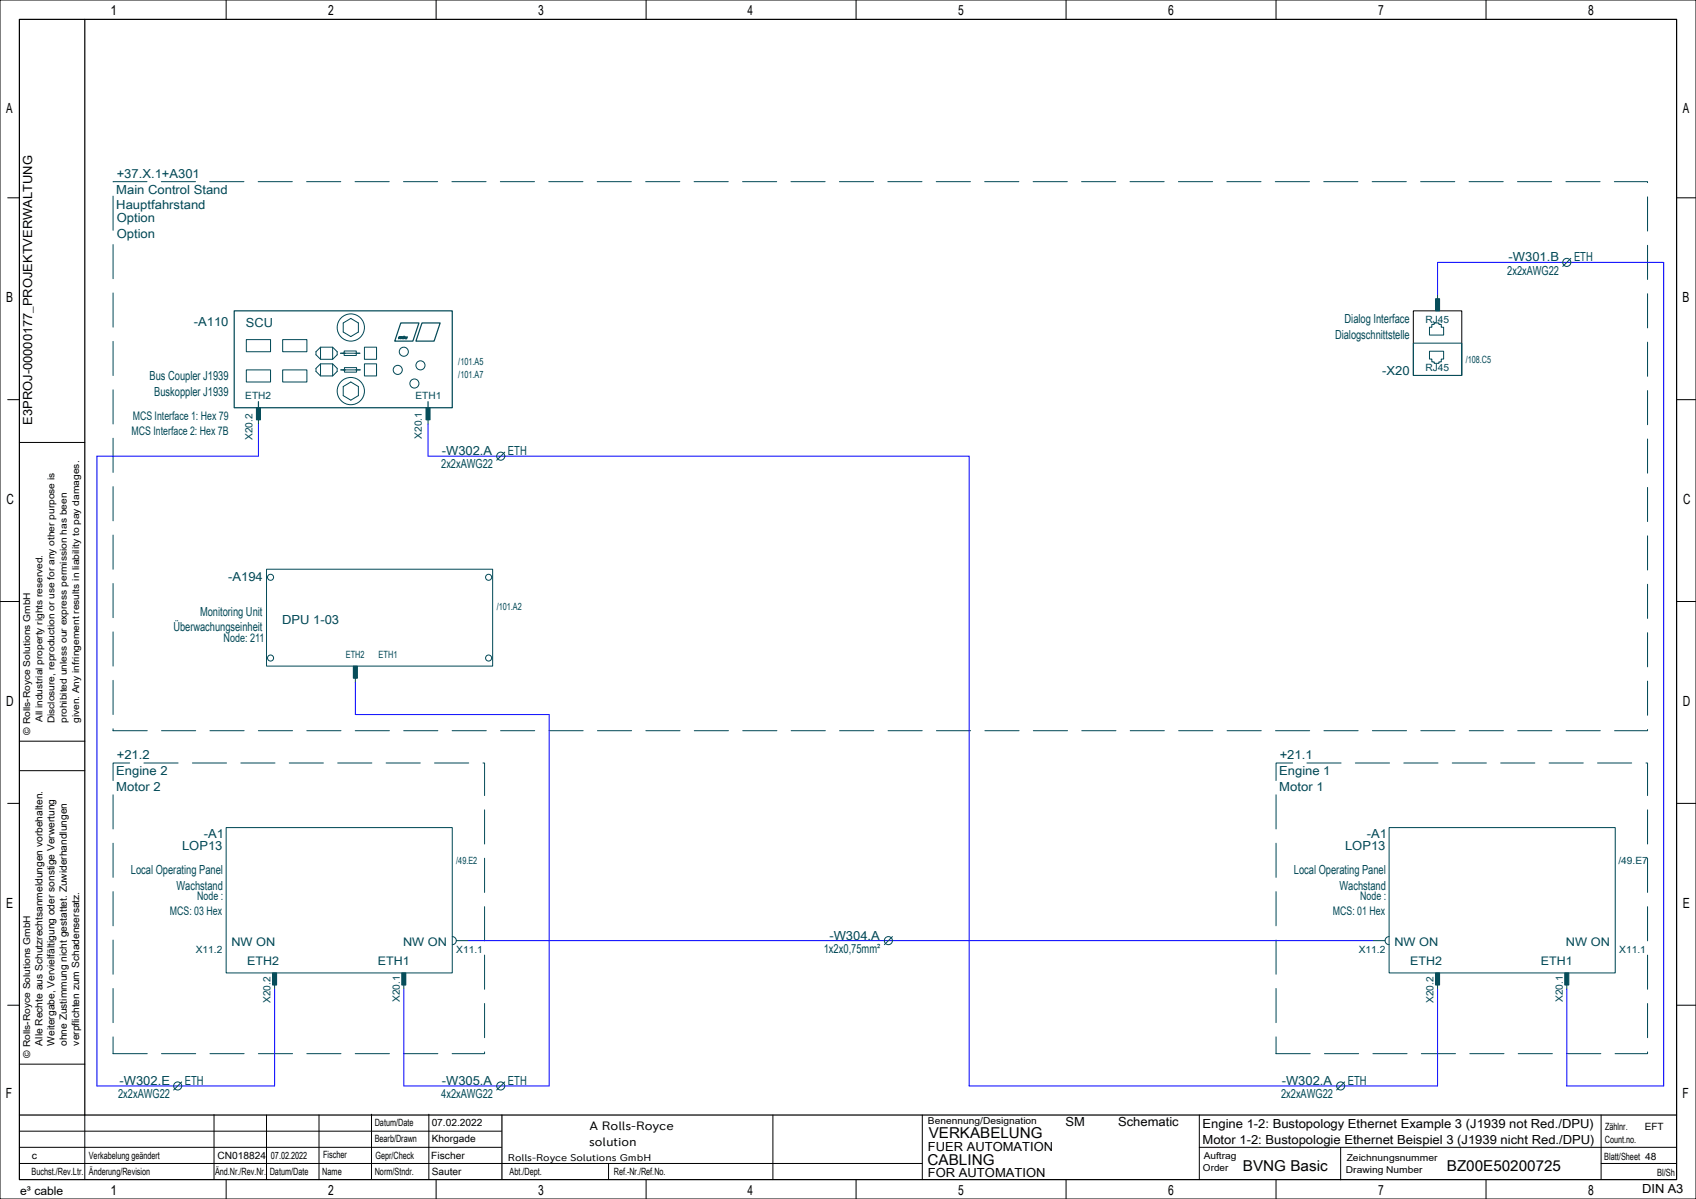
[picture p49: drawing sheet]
<svg xmlns="http://www.w3.org/2000/svg" width="420mm" height="297mm" viewBox="0 0 420 297" stroke-linecap="round" stroke-linejoin="round" font-family="sans-serif">
<defs><g id="words">
<g font-size="3.7">
<text x="230" y="282">VERKABELUNG</text>
<text x="229.7" y="288.5">CABLING</text>
<text x="307.8" y="290">BVNG Basic</text>
<text x="358.3" y="290">BZ00E50200725</text>
</g>
<g font-size="3.5">
<text x="27.3" y="3.8">1</text>
<text x="81.3" y="3.8">2</text>
<text x="133.3" y="3.8">3</text>
<text x="185.1" y="3.8">4</text>
<text x="237.3" y="3.8">5</text>
<text x="289.3" y="3.8">6</text>
<text x="341.3" y="3.8">7</text>
<text x="393.3" y="3.8">8</text>
<text x="1.5" y="28.1">A</text>
<text x="416.7" y="28.1">A</text>
<text x="1.5" y="74.9">B</text>
<text x="416.7" y="74.9">B</text>
<text x="1.6" y="124.9">C</text>
<text x="416.8" y="124.9">C</text>
<text x="1.5" y="174.9">D</text>
<text x="416.7" y="174.9">D</text>
<text x="1.5" y="224.9">E</text>
<text x="416.7" y="224.9">E</text>
<text x="1.5" y="271.9">F</text>
<text x="416.7" y="271.9">F</text>
<text x="27.3" y="296">1</text>
<text x="81.3" y="296">2</text>
<text x="133.3" y="296">3</text>
<text x="185.1" y="296">4</text>
<text x="237.3" y="296">5</text>
<text x="289.3" y="296">6</text>
<text x="341.3" y="296">7</text>
<text x="393.3" y="296">8</text>
</g>
<g font-size="3.1" fill="#004855">
<text x="28.8" y="48">Main Control Stand</text>
<text x="28.9" y="44">+37.X.1+A301</text>
<text x="28.8" y="51.9">Hauptfahrstand</text>
<text x="28.9" y="55">Option</text>
<text x="28.9" y="58.9">Option</text>
<text x="373.6" y="64.8">-W301.B</text>
<text x="389.8" y="64.8">ETH</text>
<text x="373.3" y="68">2x2xAWG22</text>
<text x="48" y="80.8">-A110</text>
<text x="60.9" y="81">SCU</text>
<text x="330.6" y="84">Dialogschnittstelle</text>
<text x="333" y="80.1">Dialog Interface</text>
<text x="37.1" y="94.3">Bus Coupler J1939</text>
<text x="342.3" y="93">-X20</text>
<text x="38.2" y="98.1">Buskoppler J1939</text>
<text x="109.4" y="112.8">-W302.A</text>
<text x="125.8" y="112.8">ETH</text>
<text x="109.3" y="116">2x2xAWG22</text>
<text x="56.5" y="144">-A194</text>
<text x="49.5" y="152.5">Monitoring Unit</text>
<text x="69.9" y="154.5">DPU 1-03</text>
<text x="42.9" y="156.4">Überwachungseinheit</text>
<text x="28.9" y="188">+21.2</text>
<text x="316.9" y="188">+21.1</text>
<text x="28.8" y="192">Engine 2</text>
<text x="28.8" y="195.9">Motor 2</text>
<text x="316.8" y="192">Engine 1</text>
<text x="316.8" y="195.9">Motor 1</text>
<text x="50.5" y="207.5">-A1</text>
<text x="338.5" y="207.5">-A1</text>
<text x="45.1" y="210.5">LOP13</text>
<text x="333.1" y="210.5">LOP13</text>
<text x="32.4" y="216.5">Local Operating Panel</text>
<text x="43.7" y="220.4">Wachstand</text>
<text x="320.4" y="216.5">Local Operating Panel</text>
<text x="331.7" y="220.4">Wachstand</text>
<text x="205.4" y="232.8">-W304.A</text>
<text x="204" y="236">1x2x0,75mm²</text>
<text x="29.6" y="268.8">-W302.E</text>
<text x="45.8" y="268.8">ETH</text>
<text x="109.4" y="268.8">-W305.A</text>
<text x="125.8" y="268.8">ETH</text>
<text x="317.4" y="268.8">-W302.A</text>
<text x="333.8" y="268.8">ETH</text>
<text x="29.3" y="272">2x2xAWG22</text>
<text x="109.3" y="272">4x2xAWG22</text>
<text x="317.3" y="272">2x2xAWG22</text>
</g>
<g font-size="3.1">
<text x="8" y="105.2" transform="rotate(-90 8 105.2)">E3PROJ-00000177_PROJEKTVERWALTUNG</text>
<text x="263.9" y="279">SM</text>
<text x="276.9" y="279">Schematic</text>
<text x="297.8" y="279.5">Engine 1-2: Bustopology Ethernet Example 3 (J1939 not Red./DPU)</text>
<text x="229.8" y="285">FUER AUTOMATION</text>
<text x="297.8" y="283.4">Motor 1-2: Bustopologie Ethernet Beispiel 3 (J1939 nicht Red./DPU)</text>
<text x="229.8" y="291.5">FOR AUTOMATION</text>
<text x="406.7" y="295.5">DIN A3</text>
</g>
<g font-size="3">
<text x="146" y="280">A Rolls-Royce</text>
<text x="145.9" y="284">solution</text>
</g>
<g font-size="2.9" fill="#004855">
<text x="32.6" y="107.8">MCS Interface 2: Hex 7B</text>
<text x="32.9" y="104">MCS Interface 1: Hex 79</text>
<text x="55.4" y="159">Node: 211</text>
<text x="42.1" y="226.8">MCS: 03 Hex</text>
<text x="48.8" y="223">Node :</text>
<text x="330.1" y="226.8">MCS: 01 Hex</text>
<text x="336.8" y="223">Node :</text>
<text x="57.3" y="234.3">NW ON</text>
<text x="61.2" y="239">ETH2</text>
<text x="93.6" y="239">ETH1</text>
<text x="99.8" y="234.3">NW ON</text>
<text x="345.3" y="234.3">NW ON</text>
<text x="349.2" y="239">ETH2</text>
<text x="381.6" y="239">ETH1</text>
<text x="387.8" y="234.3">NW ON</text>
</g>
<text font-size="2.9" x="5" y="296">e³ cable</text>
<g font-size="2.5" fill="#004855">
<text x="353" y="80">RJ45</text>
<text x="363" y="90">/108.C5</text>
<text x="113.5" y="90.5">/101.A5</text>
<text x="113.5" y="93.5">/101.A7</text>
<text x="353" y="92">RJ45</text>
<text x="60.8" y="98.7">ETH2</text>
<text x="102.9" y="98.7">ETH1</text>
<text x="62.5" y="109" transform="rotate(-90 62.5 109)">X20.2</text>
<text x="104.5" y="108.7" transform="rotate(-90 104.5 108.7)">X20.1</text>
<text x="123" y="151">/101.A2</text>
<text x="85.6" y="163">ETH2</text>
<text x="93.7" y="163">ETH1</text>
<text x="113" y="214">/49.E2</text>
<text x="400.8" y="213.9">/49.E7</text>
<text x="48.5" y="236">X11.2</text>
<text x="113" y="236">X11.1</text>
<text x="336.5" y="236">X11.2</text>
<text x="401" y="236">X11.1</text>
<text x="67" y="248.5" transform="rotate(-90 67 248.5)">X20.2</text>
<text x="99" y="248.2" transform="rotate(-90 99 248.2)">X20.1</text>
<text x="355" y="248.5" transform="rotate(-90 355 248.5)">X20.2</text>
<text x="387" y="248.2" transform="rotate(-90 387 248.2)">X20.1</text>
</g>
<g font-size="2.5">
<text x="10.5" y="259" transform="rotate(-90 10.5 259)">Alle Rechte aus Schutzrechtsanmeldungen vorbehalten.</text>
<text x="13.5" y="259" transform="rotate(-90 13.5 259)">Weitergabe, Vervielfältigung oder sonstige Verwertung</text>
<text x="16.6" y="259.1" transform="rotate(-90 16.6 259.1)">ohne Zustimmung nicht gestattet. Zuwiderhandlungen</text>
<text x="19.6" y="259" transform="rotate(-90 19.6 259)">verpflichten zum Schadensersatz.</text>
<text x="92.8" y="279">Datum/Date</text>
<text x="106.9" y="279">07.02.2022</text>
<text x="397.5" y="280">Zählnr.</text>
<text x="407.3" y="280">EFT</text>
<text x="7.9" y="287">c</text>
<text x="22" y="287">Verkabelung geändert</text>
<text x="53.9" y="287">CN018824</text>
<text x="67.1" y="287">07.02.2022</text>
<text x="80" y="286.8">Fischer</text>
<text x="92.8" y="283">Bearb/Drawn</text>
<text x="93" y="287">Gepr/Check</text>
<text x="106.8" y="287">Fischer</text>
<text x="106.9" y="283">Khorgade</text>
<text x="397.3" y="287.3">Blatt/Sheet 48</text>
<text x="397.4" y="283">Count.no.</text>
<text x="7.8" y="291">Buchst./Rev.Ltr.</text>
<text x="22" y="291">Änderung/Revision</text>
<text x="53.3" y="291">Änd.Nr./Rev.Nr.</text>
<text x="66.8" y="291">Datum/Date</text>
<text x="79.8" y="291">Name</text>
<text x="92.8" y="291">Norm/Stndr.</text>
<text x="106.9" y="291">Sauter</text>
<text x="126.2" y="291">Abt./Dept.</text>
<text x="152" y="291">Ref.-Nr./Ref.No.</text>
<text x="410.4" y="291.2">Bl/Sh</text>
</g>
<text font-size="2.4" x="125.8" y="287.5">Rolls-Royce Solutions GmbH</text>
<g font-size="2.3">
<text x="10.5" y="178.9" transform="rotate(-90 10.5 178.9)">All industrial property rights reserved.</text>
<text x="13.5" y="179.2" transform="rotate(-90 13.5 179.2)">Disclosure, reproduction or use for any other purpose is</text>
<text x="16.6" y="179.1" transform="rotate(-90 16.6 179.1)">prohibited unless our express permission has been</text>
<text x="19.6" y="179.1" transform="rotate(-90 19.6 179.1)">given. Any infringement results in liability to pay damages.</text>
<text x="7.5" y="182" transform="rotate(-90 7.5 182)">© Rolls-Royce Solutions GmbH</text>
<text x="7.5" y="262" transform="rotate(-90 7.5 262)">© Rolls-Royce Solutions GmbH</text>
<text x="229.8" y="278.5">Benennung/Designation</text>
<text x="298.1" y="287">Auftrag</text>
<text x="333.5" y="287.5">Zeichnungsnummer</text>
<text x="297.9" y="290">Order</text>
<text x="333.3" y="290.5">Drawing Number</text>
</g>
<text font-size="1" fill="#004855" x="98.6" y="83.9">mtu</text>
</g></defs>
<g fill="none" stroke="#000" stroke-width=".25">
<path d="M0 0h420v297h-420zM56 0v4.8M108 0v4.8M160 0v4.8M212 0v4.8M264 0v4.8M316 0v4.8M368 0v4.8M1.9 49h2.9M415.2 49h4.8M350 77h12v16h-12zM1.9 99h2.9"/>
<path d="M415.2 99h4.8M4.8 109.6h16.2M0 149h4.8M415.2 149h4.7M1.9 199h2.9M4.8 190.9h16.2M4.8 183.6h16.2M415.2 199h4.8M1.9 249h2.9M415.2 249h4.8M4.8 263.6h16.2M21 276.2v16"/>
<path d="M53 276.1v16M66 276.2v16M79 276.2v16M92 276v16M106.2 276v16M191.4 276.2v16M228.4 276.2v16M297 276.2v16M396.5 276.2v15.8M4.8 284.2h119.4M4.8 288.2h223.6M4.8 280.2h119.4"/>
<path d="M56 292.2v4.8M108 292.2v4.8M150.7 288.2v4M160 292.2v4.8M212 292.2v4.8M264 292.2v4.8M297 284.2h118.2M316 292.2v4.8M332 284.3v8M368 292.2v4.8M396.5 288.2h18.7"/>
</g>
<path d="M4.8 4.8h410.4v287.4h-410.4zM21 4.8v271.4M4.8 276.2h410.4M124.3 276.2v15.9" fill="none" stroke="#000" stroke-width=".3"/>
<path d="M28 45h380v136h-380zM28 189h92v72h-92zM316 189h92v72h-92z" fill="none" stroke="#004855" stroke-width=".25" stroke-dasharray="8.5 3.5"/>
<g fill="#004855" stroke="#004855" stroke-width=".25">
<path d="M105.5 101h1v3h-1z" fill-rule="evenodd"/>
<path d="M355.5 241h1v3h-1z" fill-rule="evenodd"/>
<path d="M387.5 241h1v3h-1z" fill-rule="evenodd"/>
<path d="M67.5 241h1v3h-1z" fill-rule="evenodd"/>
<path d="M355.5 74h1v3h-1z" fill-rule="evenodd"/>
<path d="M99.5 241h1v3h-1z" fill-rule="evenodd"/>
<path d="M87.5 165h1v3h-1z" fill-rule="evenodd"/>
<path d="M63.5 101h1v3h-1z" fill-rule="evenodd"/>
</g>
<g fill="none" stroke="#004855" stroke-width=".25">
<path d="M356 73v1M389 64l-2 2M61 84.1h6v3h-6zM61 91.6h6v3h-6zM70 84.1h6v3h-6zM70 91.6h6v3h-6zM79.4 86h3v3h-3zM79.4 90.1h3v3h-3zM79.4 86l-1.2 1.1v.8l1.2 1.1M79.4 90.1l-1.2 1.2v.7l1.2 1.1M82.4 86l1.1 1.1v.8l-1.1 1.1M82.4 90.1l1.1 1.2v.7l-1.1 1.1"/>
<path d="M84.3 87.5h4.8M84.4 91.6h4.8M85 95.8l1.9-1.2 1.9 1.2v2.2l-1.9 1.1-1.9-1.1zM85 80l1.9-1.1 1.9 1.1v2.3l-1.9 1.1-1.9-1.1zM85.2 86.9h3v1.2h-3zM85.3 91.1h3v1.1h-3zM90.3 90.1h3v3h-3zM90.3 86h3v3h-3zM350 85h12v8h-12zM354 87h3.5v1.9h-.6v.7h-.6v.4h-1.1v-.4h-.6v-.7h-.6zM354.6 80.4h.6v-.4h1.1v.4h.6v.7h.6v1.9h-3.5v-1.9h.6zM64 104v1"/>
<path d="M106 104v1M125 112l-2 2M66 141h56v24h-56zM88 168v1M56 205h56v36h-56zM344 205h56v36h-56zM112 232a1 1 0 0 1 1 1 1 1 0 0 1-1 1M113 233h3M221 232l-2 2M340 233h3M344 232a1 1 0 0 0-1 1 1 1 0 0 0 1 1M68 244v1"/>
<path d="M100 244v1M356 244v1M388 244v1M45 268l-2 2M125 268l-2 2M333 268l-2 2"/>
<circle cx="388" cy="65" r="1"/>
<circle cx="86.9" cy="81.1" r="3.4"/>
<circle cx="86.9" cy="96.9" r="3.4"/>
<circle cx="98.5" cy="91.6" r="1.13"/>
<circle cx="100" cy="87.1" r="1.13"/>
<circle cx="102.6" cy="95" r="1.13"/>
<circle cx="104.1" cy="90.5" r="1.13"/>
<circle cx="124" cy="113" r="1"/>
<circle cx="67" cy="143" r=".75"/>
<circle cx="121" cy="143" r=".75"/>
<circle cx="67" cy="163" r=".75"/>
<circle cx="121" cy="163" r=".75"/>
<circle cx="220" cy="233" r="1"/>
<circle cx="44" cy="269" r="1"/>
<circle cx="124" cy="269" r="1"/>
<circle cx="332" cy="269" r="1"/>
</g>
<path d="M356 73v-8h56v204h-24v-24M64 105v8h-40v156h44v-24M106 105v8h134v156h116v-24M88 169v8h48v92h-36v-24M116 233h224" fill="none" stroke="#00f" stroke-width=".25"/>
<path d="M58 77h54v24h-54zM64 99.5v1.5M99.3 80h4.4l-1.4 4.5h-4.5zM104.5 80h4.5l-1.5 4.5h-4.5zM106 99.5v1.5" fill="none" stroke="#004855" stroke-width=".3"/>
<use href="#words"/>
</svg>
